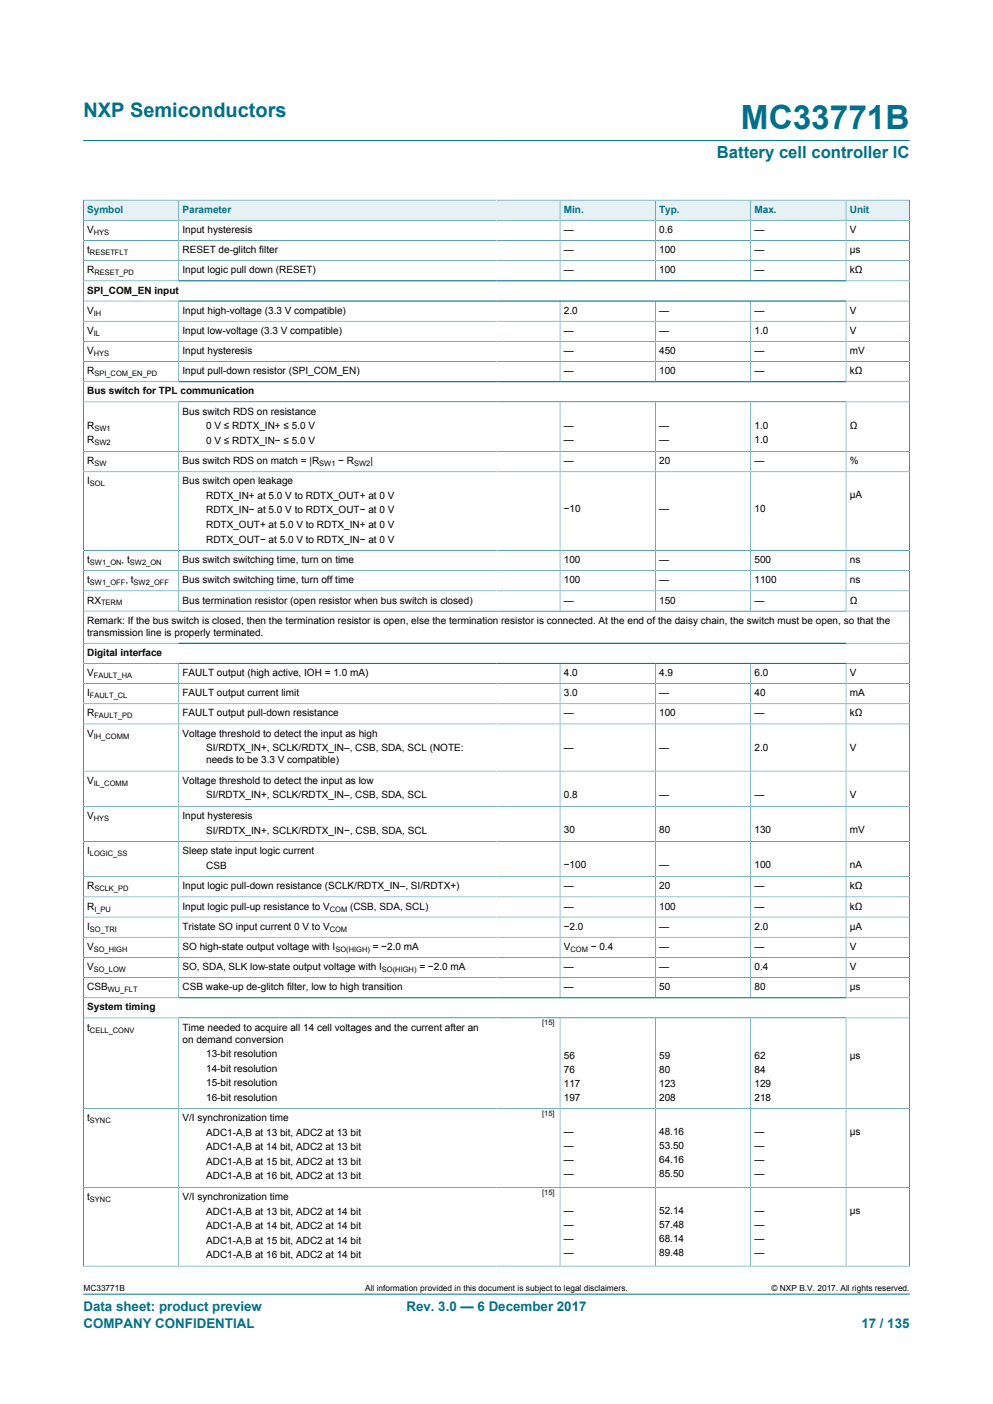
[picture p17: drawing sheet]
<svg xmlns="http://www.w3.org/2000/svg" width="210mm" height="297mm" viewBox="0 0 210 297" stroke-linecap="round" stroke-linejoin="round" font-family="sans-serif">
<defs><g id="words">
<text font-size="7.1" fill="#007088" x="156.7" y="27.2">MC33771B</text>
<text font-size="4.2" fill="#007088" x="17.6" y="24.8">NXP Semiconductors</text>
<text font-size="3.5" fill="#007088" x="151.6" y="33.5">Battery cell controller IC</text>
<g font-size="2.8" fill="#007088">
<text x="17.6" y="277.3">Data sheet: product preview</text>
<text x="17.6" y="281">COMPANY CONFIDENTIAL</text>
<text x="86" y="277.3">Rev. 3.0 — 6 December 2017</text>
<text x="182.2" y="281">17 / 135</text>
</g>
<g font-size="2.1" fill="#007088">
<text x="18.4" y="45">Symbol</text>
<text x="38.6" y="45">Parameter</text>
<text x="119.2" y="45">Min.</text>
<text x="139.4" y="45">Typ.</text>
<text x="159.6" y="45">Max.</text>
<text x="179.7" y="45">Unit</text>
</g>
<g font-size="2.1">
<text x="18.4" y="49.3">V</text>
<text x="18.4" y="53.6">t</text>
<text x="38.6" y="49.3">Input hysteresis</text>
<text x="38.6" y="53.6">RESET de-glitch filter</text>
<text x="119.2" y="49.3">—</text>
<text x="119.2" y="53.6">—</text>
<text x="139.4" y="49.3">0.6</text>
<text x="139.4" y="53.6">100</text>
<text x="159.6" y="49.3">—</text>
<text x="159.6" y="53.6">—</text>
<text x="179.7" y="49.3">V</text>
<text x="179.7" y="53.6">µs</text>
<text x="18.4" y="57.8">R</text>
<text x="38.6" y="57.8">Input logic pull down (RESET)</text>
<text x="119.2" y="57.8">—</text>
<text x="139.4" y="57.8">100</text>
<text x="159.6" y="57.8">—</text>
<text x="179.7" y="57.8">kΩ</text>
<text x="18.4" y="62.1">SPI_COM_EN input</text>
<text x="18.4" y="66.4">V</text>
<text x="18.4" y="70.6">V</text>
<text x="38.6" y="66.4">Input high-voltage (3.3 V compatible)</text>
<text x="38.6" y="70.6">Input low-voltage (3.3 V compatible)</text>
<text x="119.2" y="66.4">2.0</text>
<text x="119.2" y="70.6">—</text>
<text x="139.4" y="66.4">—</text>
<text x="139.4" y="70.6">—</text>
<text x="159.6" y="66.4">—</text>
<text x="159.6" y="70.6">1.0</text>
<text x="179.7" y="66.4">V</text>
<text x="179.7" y="70.6">V</text>
<text x="18.4" y="74.9">V</text>
<text x="38.6" y="74.9">Input hysteresis</text>
<text x="119.2" y="74.9">—</text>
<text x="139.4" y="74.9">450</text>
<text x="159.6" y="74.9">—</text>
<text x="179.7" y="74.9">mV</text>
<text x="18.4" y="79.2">R</text>
<text x="18.4" y="83.4">Bus switch for TPL communication</text>
<text x="38.6" y="79.2">Input pull-down resistor (SPI_COM_EN)</text>
<text x="119.2" y="79.2">—</text>
<text x="139.4" y="79.2">100</text>
<text x="159.6" y="79.2">—</text>
<text x="179.7" y="79.2">kΩ</text>
<text x="38.6" y="87.7">Bus switch RDS on resistance</text>
<text x="18.4" y="90.7">R</text>
<text x="18.4" y="93.6">R</text>
<text x="43.6" y="90.8">0 V ≤ RDTX_IN+ ≤ 5.0 V</text>
<text x="43.6" y="93.8">0 V ≤ RDTX_IN− ≤ 5.0 V</text>
<text x="119.2" y="90.7">—</text>
<text x="119.2" y="93.6">—</text>
<text x="139.4" y="90.7">—</text>
<text x="139.4" y="93.6">—</text>
<text x="159.6" y="90.7">1.0</text>
<text x="159.6" y="93.6">1.0</text>
<text x="179.7" y="90.7">Ω</text>
<text x="18.4" y="98.2">R</text>
<text x="38.6" y="98.2">Bus switch RDS on match = |R</text>
<text x="71.5" y="98.2">− R</text>
<text x="78.3" y="98.2">|</text>
<text x="119.2" y="98.2">—</text>
<text x="139.4" y="98.2">20</text>
<text x="159.6" y="98.2">—</text>
<text x="179.7" y="98.2">%</text>
<text x="18.4" y="102.5">I</text>
<text x="38.6" y="102.5">Bus switch open leakage</text>
<text x="43.6" y="105.6">RDTX_IN+ at 5.0 V to RDTX_OUT+ at 0 V</text>
<text x="179.7" y="105.4">µA</text>
<text x="43.6" y="108.6">RDTX_IN− at 5.0 V to RDTX_OUT− at 0 V</text>
<text x="43.6" y="111.7">RDTX_OUT+ at 5.0 V to RDTX_IN+ at 0 V</text>
<text x="119.2" y="108.4">−10</text>
<text x="139.4" y="108.4">—</text>
<text x="159.6" y="108.4">10</text>
<text x="18.4" y="119.1">t</text>
<text x="25.7" y="119.1">, t</text>
<text x="38.6" y="119.1">Bus switch switching time, turn on time</text>
<text x="43.6" y="114.8">RDTX_OUT− at 5.0 V to RDTX_IN− at 0 V</text>
<text x="119.2" y="119.1">100</text>
<text x="139.4" y="119.1">—</text>
<text x="159.6" y="119.1">500</text>
<text x="179.7" y="119.1">ns</text>
<text x="18.4" y="123.4">t</text>
<text x="26.5" y="123.4">, t</text>
<text x="38.6" y="123.4">Bus switch switching time, turn off time</text>
<text x="119.2" y="123.4">100</text>
<text x="139.4" y="123.4">—</text>
<text x="159.6" y="123.4">1100</text>
<text x="179.7" y="123.4">ns</text>
<text x="18.4" y="127.7">RX</text>
<text x="18.4" y="131.9">Remark: If the bus switch is closed, then the termination resistor is open, else the termination resistor is connected. At the end of the daisy chain, the switch must be open, so that the</text>
<text x="38.6" y="127.7">Bus termination resistor (open resistor when bus switch is closed)</text>
<text x="119.2" y="127.7">—</text>
<text x="139.4" y="127.7">150</text>
<text x="159.6" y="127.7">—</text>
<text x="179.7" y="127.7">Ω</text>
<text x="18.4" y="134.5">transmission line is properly terminated.</text>
<text x="18.4" y="138.7">Digital interface</text>
<text x="18.4" y="143">V</text>
<text x="38.6" y="143">FAULT output (high active, IOH = 1.0 mA)</text>
<text x="119.2" y="143">4.0</text>
<text x="139.4" y="143">4.9</text>
<text x="159.6" y="143">6.0</text>
<text x="179.7" y="143">V</text>
<text x="18.4" y="147.3">I</text>
<text x="38.6" y="147.3">FAULT output current limit</text>
<text x="119.2" y="147.3">3.0</text>
<text x="139.4" y="147.3">—</text>
<text x="159.6" y="147.3">40</text>
<text x="179.7" y="147.3">mA</text>
<text x="18.4" y="151.6">R</text>
<text x="18.4" y="155.8">V</text>
<text x="38.6" y="151.6">FAULT output pull-down resistance</text>
<text x="38.6" y="155.8">Voltage threshold to detect the input as high</text>
<text x="119.2" y="151.6">—</text>
<text x="139.4" y="151.6">100</text>
<text x="159.6" y="151.6">—</text>
<text x="179.7" y="151.6">kΩ</text>
<text x="43.6" y="158.9">SI/RDTX_IN+, SCLK/RDTX_IN–, CSB, SDA, SCL (NOTE:</text>
<text x="43.6" y="161.4">needs to be 3.3 V compatible)</text>
<text x="119.2" y="158.8">—</text>
<text x="139.4" y="158.8">—</text>
<text x="159.6" y="158.8">2.0</text>
<text x="179.7" y="158.8">V</text>
<text x="18.4" y="165.8">V</text>
<text x="38.6" y="165.8">Voltage threshold to detect the input as low</text>
<text x="18.4" y="173.3">V</text>
<text x="38.6" y="173.3">Input hysteresis</text>
<text x="43.6" y="168.9">SI/RDTX_IN+, SCLK/RDTX_IN–, CSB, SDA, SCL</text>
<text x="119.2" y="168.8">0.8</text>
<text x="139.4" y="168.8">—</text>
<text x="159.6" y="168.8">—</text>
<text x="179.7" y="168.8">V</text>
<text x="43.6" y="176.3">SI/RDTX_IN+, SCLK/RDTX_IN−, CSB, SDA, SCL</text>
<text x="119.2" y="176.2">30</text>
<text x="139.4" y="176.2">80</text>
<text x="159.6" y="176.2">130</text>
<text x="179.7" y="176.2">mV</text>
<text x="18.4" y="180.7">I</text>
<text x="38.6" y="180.7">Sleep state input logic current</text>
<text x="43.6" y="183.8">CSB</text>
<text x="119.2" y="183.7">−100</text>
<text x="139.4" y="183.7">—</text>
<text x="159.6" y="183.7">100</text>
<text x="179.7" y="183.7">nA</text>
<text x="18.4" y="188.1">R</text>
<text x="38.6" y="188.1">Input logic pull-down resistance (SCLK/RDTX_IN–, SI/RDTX+)</text>
<text x="119.2" y="188.1">—</text>
<text x="139.4" y="188.1">20</text>
<text x="159.6" y="188.1">—</text>
<text x="179.7" y="188.1">kΩ</text>
<text x="18.4" y="192.4">R</text>
<text x="18.4" y="196.7">I</text>
<text x="38.6" y="192.4">Input logic pull-up resistance to V</text>
<text x="38.6" y="196.7">Tristate SO input current 0 V to V</text>
<text x="74" y="192.4">(CSB, SDA, SCL)</text>
<text x="119.2" y="192.4">—</text>
<text x="119.2" y="196.7">−2.0</text>
<text x="139.4" y="192.4">100</text>
<text x="139.4" y="196.7">—</text>
<text x="159.6" y="192.4">—</text>
<text x="159.6" y="196.7">2.0</text>
<text x="179.7" y="192.4">kΩ</text>
<text x="179.7" y="196.7">µA</text>
<text x="18.4" y="200.9">V</text>
<text x="38.6" y="200.9">SO high-state output voltage with I</text>
<text x="78.8" y="200.9">= −2.0 mA</text>
<text x="119.2" y="200.9">V</text>
<text x="124.9" y="200.9">− 0.4</text>
<text x="139.4" y="200.9">—</text>
<text x="159.6" y="200.9">—</text>
<text x="179.7" y="200.9">V</text>
<text x="18.4" y="205.2">V</text>
<text x="18.4" y="209.5">CSB</text>
<text x="38.6" y="205.2">SO, SDA, SLK low-state output voltage with I</text>
<text x="38.6" y="209.5">CSB wake-up de-glitch filter, low to high transition</text>
<text x="88.7" y="205.2">= −2.0 mA</text>
<text x="119.2" y="205.2">—</text>
<text x="119.2" y="209.5">—</text>
<text x="139.4" y="205.2">—</text>
<text x="139.4" y="209.5">50</text>
<text x="159.6" y="205.2">0.4</text>
<text x="159.6" y="209.5">80</text>
<text x="179.7" y="205.2">V</text>
<text x="179.7" y="209.5">µs</text>
<text x="18.4" y="213.7">System timing</text>
<text x="18.4" y="218">t</text>
<text x="38.6" y="218">Time needed to acquire all 14 cell voltages and the current after an</text>
<text x="38.6" y="220.6">on demand conversion</text>
<text x="43.6" y="223.6">13-bit resolution</text>
<text x="43.6" y="226.7">14-bit resolution</text>
<text x="119.2" y="223.9">56</text>
<text x="119.2" y="226.9">76</text>
<text x="139.4" y="223.9">59</text>
<text x="139.4" y="226.9">80</text>
<text x="159.6" y="223.9">62</text>
<text x="159.6" y="226.9">84</text>
<text x="179.7" y="223.9">µs</text>
<text x="43.6" y="229.8">15-bit resolution</text>
<text x="43.6" y="232.8">16-bit resolution</text>
<text x="119.2" y="229.9">117</text>
<text x="119.2" y="232.8">197</text>
<text x="139.4" y="229.9">123</text>
<text x="139.4" y="232.8">208</text>
<text x="159.6" y="229.9">129</text>
<text x="159.6" y="232.8">218</text>
<text x="18.4" y="237.2">t</text>
<text x="38.6" y="237.2">V/I synchronization time</text>
<text x="43.6" y="240.3">ADC1-A,B at 13 bit, ADC2 at 13 bit</text>
<text x="43.6" y="243.3">ADC1-A,B at 14 bit, ADC2 at 13 bit</text>
<text x="119.2" y="240.2">—</text>
<text x="119.2" y="243.1">—</text>
<text x="139.4" y="240.2">48.16</text>
<text x="139.4" y="243.1">53.50</text>
<text x="159.6" y="240.2">—</text>
<text x="159.6" y="243.1">—</text>
<text x="179.7" y="240.2">µs</text>
<text x="43.6" y="246.4">ADC1-A,B at 15 bit, ADC2 at 13 bit</text>
<text x="43.6" y="249.5">ADC1-A,B at 16 bit, ADC2 at 13 bit</text>
<text x="119.2" y="246.1">—</text>
<text x="119.2" y="249.1">—</text>
<text x="139.4" y="246.1">64.16</text>
<text x="139.4" y="249.1">85.50</text>
<text x="159.6" y="246.1">—</text>
<text x="159.6" y="249.1">—</text>
<text x="18.4" y="253.9">t</text>
<text x="38.6" y="253.9">V/I synchronization time</text>
<text x="43.6" y="256.9">ADC1-A,B at 13 bit, ADC2 at 14 bit</text>
<text x="119.2" y="256.8">—</text>
<text x="139.4" y="256.8">52.14</text>
<text x="159.6" y="256.8">—</text>
<text x="179.7" y="256.8">µs</text>
<text x="43.6" y="260">ADC1-A,B at 14 bit, ADC2 at 14 bit</text>
<text x="43.6" y="263.1">ADC1-A,B at 15 bit, ADC2 at 14 bit</text>
<text x="119.2" y="259.8">—</text>
<text x="119.2" y="262.8">—</text>
<text x="139.4" y="259.8">57.48</text>
<text x="139.4" y="262.8">68.14</text>
<text x="159.6" y="259.8">—</text>
<text x="159.6" y="262.8">—</text>
<text x="43.6" y="266.1">ADC1-A,B at 16 bit, ADC2 at 14 bit</text>
<text x="119.2" y="265.7">—</text>
<text x="139.4" y="265.7">89.48</text>
<text x="159.6" y="265.7">—</text>
</g>
<g font-size="1.8">
<text x="17.6" y="273.1">MC33771B</text>
<text x="77.2" y="273.1">All information provided in this document is subject to legal disclaimers.</text>
<text x="163.2" y="273.1">© NXP B.V. 2017. All rights reserved.</text>
</g>
<g font-size="1.6">
<text x="19" y="54">RESETFLT</text>
<text x="19.8" y="49.7">HYS</text>
<text x="20" y="58.2">RESET_PD</text>
<text x="19.8" y="66.8">IH</text>
<text x="19.8" y="71">IL</text>
<text x="19.8" y="75.3">HYS</text>
<text x="20" y="79.6">SPI_COM_EN_PD</text>
<text x="20" y="91.1">SW1</text>
<text x="20" y="94">SW2</text>
<text x="20" y="98.6">SW</text>
<text x="67.5" y="98.6">SW1</text>
<text x="74.9" y="98.6">SW2</text>
<text x="19" y="102.9">SOL</text>
<text x="19" y="119.5">SW1_ON</text>
<text x="27.5" y="119.5">SW2_ON</text>
<text x="19" y="123.8">SW1_OFF</text>
<text x="28.3" y="123.8">SW2_OFF</text>
<text x="21.4" y="128.1">TERM</text>
<text x="19.8" y="143.4">FAULT_HA</text>
<text x="19" y="147.7">FAULT_CL</text>
<text x="20" y="152">FAULT_PD</text>
<text x="19.8" y="156.2">IH_COMM</text>
<text x="19.8" y="166.2">IL_COMM</text>
<text x="19.8" y="173.7">HYS</text>
<text x="19" y="181.1">LOGIC_SS</text>
<text x="20" y="188.5">SCLK_PD</text>
<text x="19" y="197.1">SO_TRI</text>
<text x="20" y="192.8">I_PU</text>
<text x="69.7" y="197.1">COM</text>
<text x="69.7" y="192.8">COM</text>
<text x="19.8" y="201.4">SO_HIGH</text>
<text x="70.9" y="201.4">SO(HIGH)</text>
<text x="120.6" y="201.4">COM</text>
<text x="19.8" y="205.6">SO_LOW</text>
<text x="22.8" y="209.9">WU_FLT</text>
<text x="80.8" y="205.6">SO(HIGH)</text>
<text x="19" y="218.4">CELL_CONV</text>
<text x="114.6" y="216.9">[15]</text>
<text x="19" y="237.6">SYNC</text>
<text x="114.6" y="236.1">[15]</text>
<text x="19" y="254.3">SYNC</text>
<text x="114.6" y="252.8">[15]</text>
</g>
</g></defs>
<path d="M17.6 29.7h174.8M17.6 273.8h174.8" fill="none" stroke="#007088" stroke-width=".21"/>
<path d="M17.7 42.4h20v4.1h-20z" fill="#e6f1f3"/>
<path d="M17.6 42.2v4.4h20.2v-4.3h-20.2" fill="none" stroke="#007088" stroke-width=".21"/>
<path d="M37.9 42.4h67.1v4.1h-67.1z" fill="#e6f1f3"/>
<path d="M105 42.3h-67.2v4.3h67.2" fill="none" stroke="#007088" stroke-width=".21"/>
<path d="M105 42.4h13.4v4.1h-13.4z" fill="#e6f1f3"/>
<path d="M105 42.3h13.4v4.3h-13.4" fill="none" stroke="#007088" stroke-width=".21"/>
<path d="M118.5 42.4h20v4.1h-20z" fill="#e6f1f3"/>
<path d="M118.4 42.3h20.2v4.3h-20.2z" fill="none" stroke="#007088" stroke-width=".21"/>
<path d="M138.7 42.4h20v4.1h-20z" fill="#e6f1f3"/>
<path d="M138.6 42.3h20.2v4.3h-20.2z" fill="none" stroke="#007088" stroke-width=".21"/>
<path d="M158.8 42.4h20v4.1h-20z" fill="#e6f1f3"/>
<path d="M158.8 42.3h20.1v4.3h-20.1z" fill="none" stroke="#007088" stroke-width=".21"/>
<path d="M179 42.4h13.3v4.1h-13.3z" fill="#e6f1f3"/>
<g fill="none" stroke="#007088" stroke-width=".21">
<path d="M17.6 50.9h174.8M17.6 55.1h174.8M17.6 59.4h174.8M37.8 46.6v12.8M118.4 46.6v12.8M138.6 46.6v12.8M158.8 46.6v12.8M192.4 42.2v225.7M192.4 46.6h-174.8v221.3M192.4 42.3h-13.5v17.1M17.6 63.7h174.8M17.6 67.9h174.8"/>
<path d="M17.6 72.2h174.8M17.6 76.5h174.8M37.8 63.7v17.1M118.4 63.7v17.1M138.6 63.7v17.1M158.8 63.7v17.1M178.9 63.7v17.1M17.6 80.8h174.8M17.6 85h174.8M17.6 95.5h174.8M17.6 99.8h174.8M37.8 85v44.3"/>
<path d="M118.4 85v44.3M138.6 85v44.3M158.8 85v44.3M178.9 85v44.3M17.6 116.5h174.8M17.6 120.7h174.8M17.6 125h174.8M17.6 129.3h174.8M17.6 136.1h174.8M17.6 140.3h174.8M17.6 144.6h174.8M17.6 148.9h174.8"/>
<path d="M17.6 153.1h174.8M37.8 140.3v70.8M118.4 140.3v70.8M138.6 140.3v70.8M158.8 140.3v70.8M178.9 140.3v70.8M17.6 163.1h174.8M17.6 170.6h174.8M17.6 178h174.8M17.6 185.5h174.8M17.6 189.7h174.8M17.6 194h174.8"/>
<path d="M17.6 198.3h174.8M17.6 202.5h174.8M17.6 206.8h174.8M17.6 211.1h174.8M17.6 215.3h174.8M37.8 215.3v52.5M118.4 215.3v52.5M138.6 215.3v52.5M158.8 215.3v52.5M178.9 215.3v52.5M17.6 234.5h174.8M17.6 251.2h174.8"/>
<path d="M17.6 267.8h174.8"/>
</g>
<use href="#words"/>
</svg>
